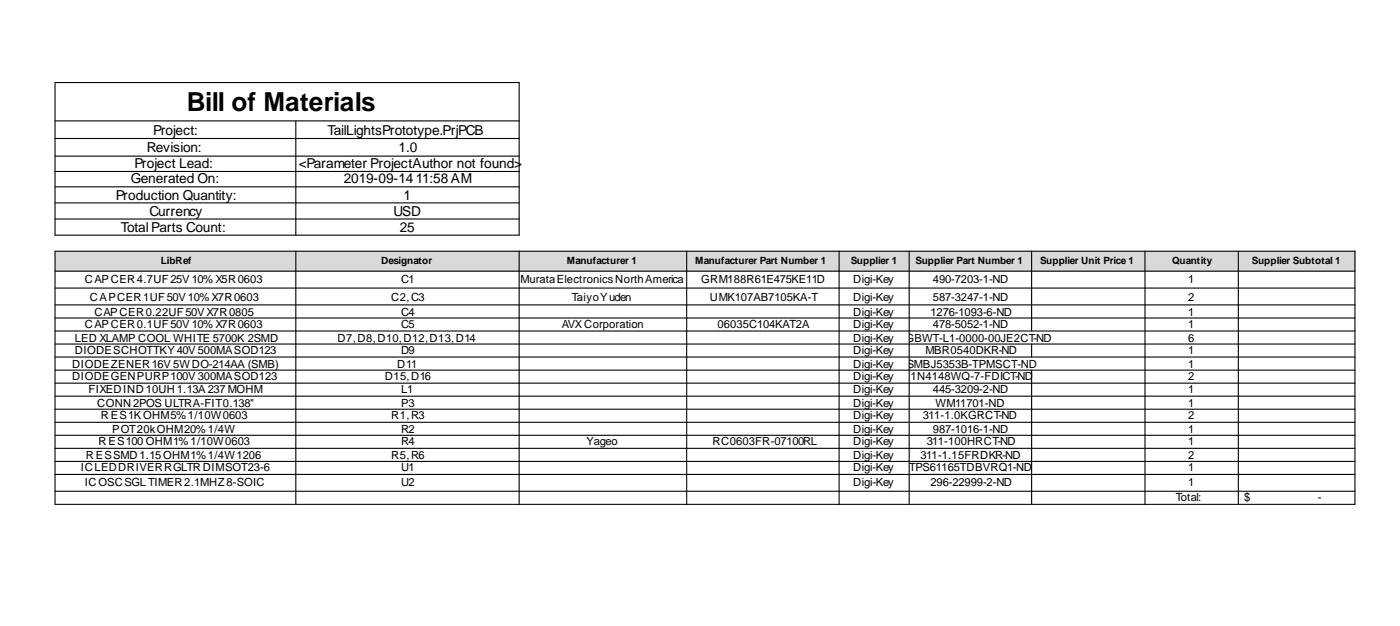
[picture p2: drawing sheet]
<svg xmlns="http://www.w3.org/2000/svg" width="284mm" height="127mm" viewBox="0 0 284 127" stroke-linecap="round" stroke-linejoin="round" font-family="sans-serif">
<defs><g id="words">
<text font-size="5.3" x="37.9" y="22.5">Bill of Materials</text>
<g font-size="2.8">
<text x="31" y="27.2">Project:</text>
<text x="66.4" y="27.2">TailLightsPrototype.PrjPCB</text>
<text x="27.3" y="34.1">Project Lead:</text>
<text x="29.8" y="30.8">Revision:</text>
<text x="60.6" y="34.1">&lt;Parameter ProjectAuthor not found&gt;</text>
<text x="80.8" y="30.8">1.0</text>
<text x="23.5" y="40.4">Production Quantity:</text>
<text x="26.5" y="37.1">Generated On:</text>
<text x="69.6" y="37.1">2019-09-14</text>
<text x="81.8" y="40.4">1</text>
<text x="84.3" y="37.1">11:58 AM</text>
<text x="24.5" y="46.9">Total Parts Count:</text>
<text x="30.3" y="43.6">Currency</text>
<text x="79.7" y="43.6">USD</text>
<text x="81" y="46.9">25</text>
</g>
<g font-size="2.3">
<text x="17.2" y="57.3">CAPCER4.7UF25V 10% X5R0603</text>
<text x="81.3" y="57.3">C1</text>
<text x="105.5" y="57.3">MurataElectronicsNorthAmerica</text>
<text x="142.1" y="57.3">GRM188R61E475KE11D</text>
<text x="172.9" y="57.3">Digi-Key</text>
<text x="189" y="57.3">490-7203-1-ND</text>
<text x="240.7" y="57.3">1</text>
<text x="18.2" y="60.8">CAPCER1UF50V 10% X7R0603</text>
<text x="19.2" y="63.8">CAPCER0.22UF50V X7R0805</text>
<text x="79.2" y="60.8">C2,C3</text>
<text x="81.3" y="63.8">C4</text>
<text x="115.8" y="60.8">TaiyoYuden</text>
<text x="143.8" y="60.8">UMK107AB7105KA-T</text>
<text x="172.9" y="60.8">Digi-Key</text>
<text x="172.9" y="63.8">Digi-Key</text>
<text x="188.5" y="63.8">1276-1093-6-ND</text>
<text x="189" y="60.8">587-3247-1-ND</text>
<text x="240.7" y="60.8">2</text>
<text x="240.7" y="63.8">1</text>
<text x="15.1" y="69.1">LED XLAMP COOL WHITE 5700K 2SMD</text>
<text x="15.1" y="71.7">DIODESCHOTTKY40V 500MASOD123</text>
<text x="17.2" y="66.4">CAPCER0.1UF50V 10% X7R0603</text>
<text x="68.4" y="69.1">D7,D8,D10,D12,D13,D14</text>
<text x="81.3" y="66.4">C5</text>
<text x="81.3" y="71.7">D9</text>
<text x="113.8" y="66.4">AVXCorporation</text>
<text x="145.4" y="66.4">06035C104KAT2A</text>
<text x="172.9" y="66.4">Digi-Key</text>
<text x="172.9" y="69.1">Digi-KeyXPGBWT-L1-0000-00JE2CT-ND</text>
<text x="172.9" y="71.7">Digi-Key</text>
<text x="187.5" y="71.7">MBR0540DKR-ND</text>
<text x="189" y="66.4">478-5052-1-ND</text>
<text x="240.7" y="66.4">1</text>
<text x="240.7" y="69.1">6</text>
<text x="240.7" y="71.7">1</text>
<text x="14.6" y="74.4">DIODEZENER16V 5WDO-214AA (SMB)</text>
<text x="14.6" y="77">DIODEGENPURP100V 300MASOD123</text>
<text x="78" y="77">D15,D16</text>
<text x="80.5" y="74.4">D11</text>
<text x="172.9" y="74.4">Digi-Key</text>
<text x="172.9" y="77">Digi-Key</text>
<text x="183.7" y="74.4">SMBJ5353B-TPMSCT-ND</text>
<text x="184.5" y="77">1N4148WQ-7-FDICT-ND</text>
<text x="240.7" y="74.4">1</text>
<text x="240.7" y="77">2</text>
<text x="17.9" y="79.5">FIXEDIND10UH1.13A 237 MOHM</text>
<text x="19.7" y="82.2">CONN2POS ULTRA-FIT0.138&quot;</text>
<text x="81.3" y="79.5">L1</text>
<text x="81.3" y="82.2">P3</text>
<text x="172.9" y="79.5">Digi-Key</text>
<text x="172.9" y="82.2">Digi-Key</text>
<text x="189" y="79.5">445-3209-2-ND</text>
<text x="189.5" y="82.2">WM11701-ND</text>
<text x="240.7" y="79.5">1</text>
<text x="240.7" y="82.2">1</text>
<text x="20.4" y="84.8">RES1KOHM5%1/10W0603</text>
<text x="22.7" y="87.5">POT20kOHM20% 1/4W</text>
<text x="79.2" y="84.8">R1,R3</text>
<text x="81.3" y="87.5">R2</text>
<text x="172.9" y="84.8">Digi-Key</text>
<text x="172.9" y="87.5">Digi-Key</text>
<text x="187" y="84.8">311-1.0KGRCT-ND</text>
<text x="189" y="87.5">987-1016-1-ND</text>
<text x="240.7" y="84.8">2</text>
<text x="240.7" y="87.5">1</text>
<text x="16.4" y="95.4">ICLEDDRIVERRGLTRDIMSOT23-6</text>
<text x="17.4" y="92.8">RESSMD1.15OHM1%1/4W1206</text>
<text x="19.9" y="90.1">RES100 OHM1%1/10W0603</text>
<text x="79.2" y="92.8">R5,R6</text>
<text x="81.3" y="90.1">R4</text>
<text x="81.3" y="95.4">U1</text>
<text x="118.9" y="90.1">Yageo</text>
<text x="144.3" y="90.1">RC0603FR-07100RL</text>
<text x="172.9" y="90.1">Digi-Key</text>
<text x="172.9" y="92.8">Digi-Key</text>
<text x="172.9" y="95.4">Digi-Key</text>
<text x="184.2" y="95.4">TPS61165TDBVRQ1-ND</text>
<text x="186.5" y="92.8">311-1.15FRDKR-ND</text>
<text x="187.7" y="90.1">311-100HRCT-ND</text>
<text x="240.7" y="90.1">1</text>
<text x="240.7" y="92.8">2</text>
<text x="240.7" y="95.4">1</text>
<text x="17.2" y="98.4">ICOSCSGL TIMER2.1MHZ8-SOIC</text>
<text x="81.3" y="98.4">U2</text>
<text x="172.9" y="98.4">Digi-Key</text>
<text x="188.5" y="98.4">296-22999-2-ND</text>
<text x="238.2" y="101.4">Total:</text>
<text x="240.7" y="98.4">1</text>
<text x="252.1" y="101.4">$</text>
<text x="267" y="101.4">-</text>
</g>
<g font-size="2">
<text x="32.6" y="53.5">LibRef</text>
<text x="77.2" y="53.5">Designator</text>
<text x="114.8" y="53.5">Manufacturer 1</text>
<text x="140.8" y="53.5">Manufacturer Part Number 1</text>
<text x="172.4" y="53.5">Supplier 1</text>
<text x="185.5" y="53.5">Supplier Part Number 1</text>
<text x="210.7" y="53.5">Supplier Unit Price 1</text>
<text x="237.5" y="53.5">Quantity</text>
<text x="253.6" y="53.5">Supplier Subtotal 1</text>
</g>
</g></defs>
<path d="M11.2 50.8h263.4v4.1h-263.4z" fill-rule="evenodd" fill="#d9d9d9"/>
<g fill="none" stroke="#000" stroke-width=".22">
<path d="M11.2 16.7h94v30.9h-94zM11.2 24.5h94M11.2 28h94M11.2 31.6h94M11.2 34.7h94M11.2 37.8h94M59.9 24.5v23.1M11.2 41h94M11.2 44.3h94M11.2 50.8h263.3v51.2h-263.3zM11.2 54.9h263.3M11.2 58.3h263.3"/>
<path d="M59.9 50.8v51.2M105.2 50.8v51.2M139.1 50.8v51.2M170 50.8v51.2M184.2 50.8v51.2M209 50.8v16.2M232 50.8v51.2M250.9 50.8v51.2M11.2 61.7h263.3M11.2 64.3h263.3M11.2 67h263.3M11.2 69.6h263.3"/>
<path d="M11.2 72.2h263.3M11.2 74.9h263.3M11.2 77.5h263.3M209 69.6v2.6M209 74.9v27.1M11.2 80.2h263.3M11.2 82.8h263.3M11.2 85.4h263.3M11.2 88.1h263.3M11.2 90.7h263.3M11.2 93.3h263.3M11.2 96h263.3"/>
<path d="M11.2 99.4h263.3"/>
</g>
<use href="#words"/>
</svg>
